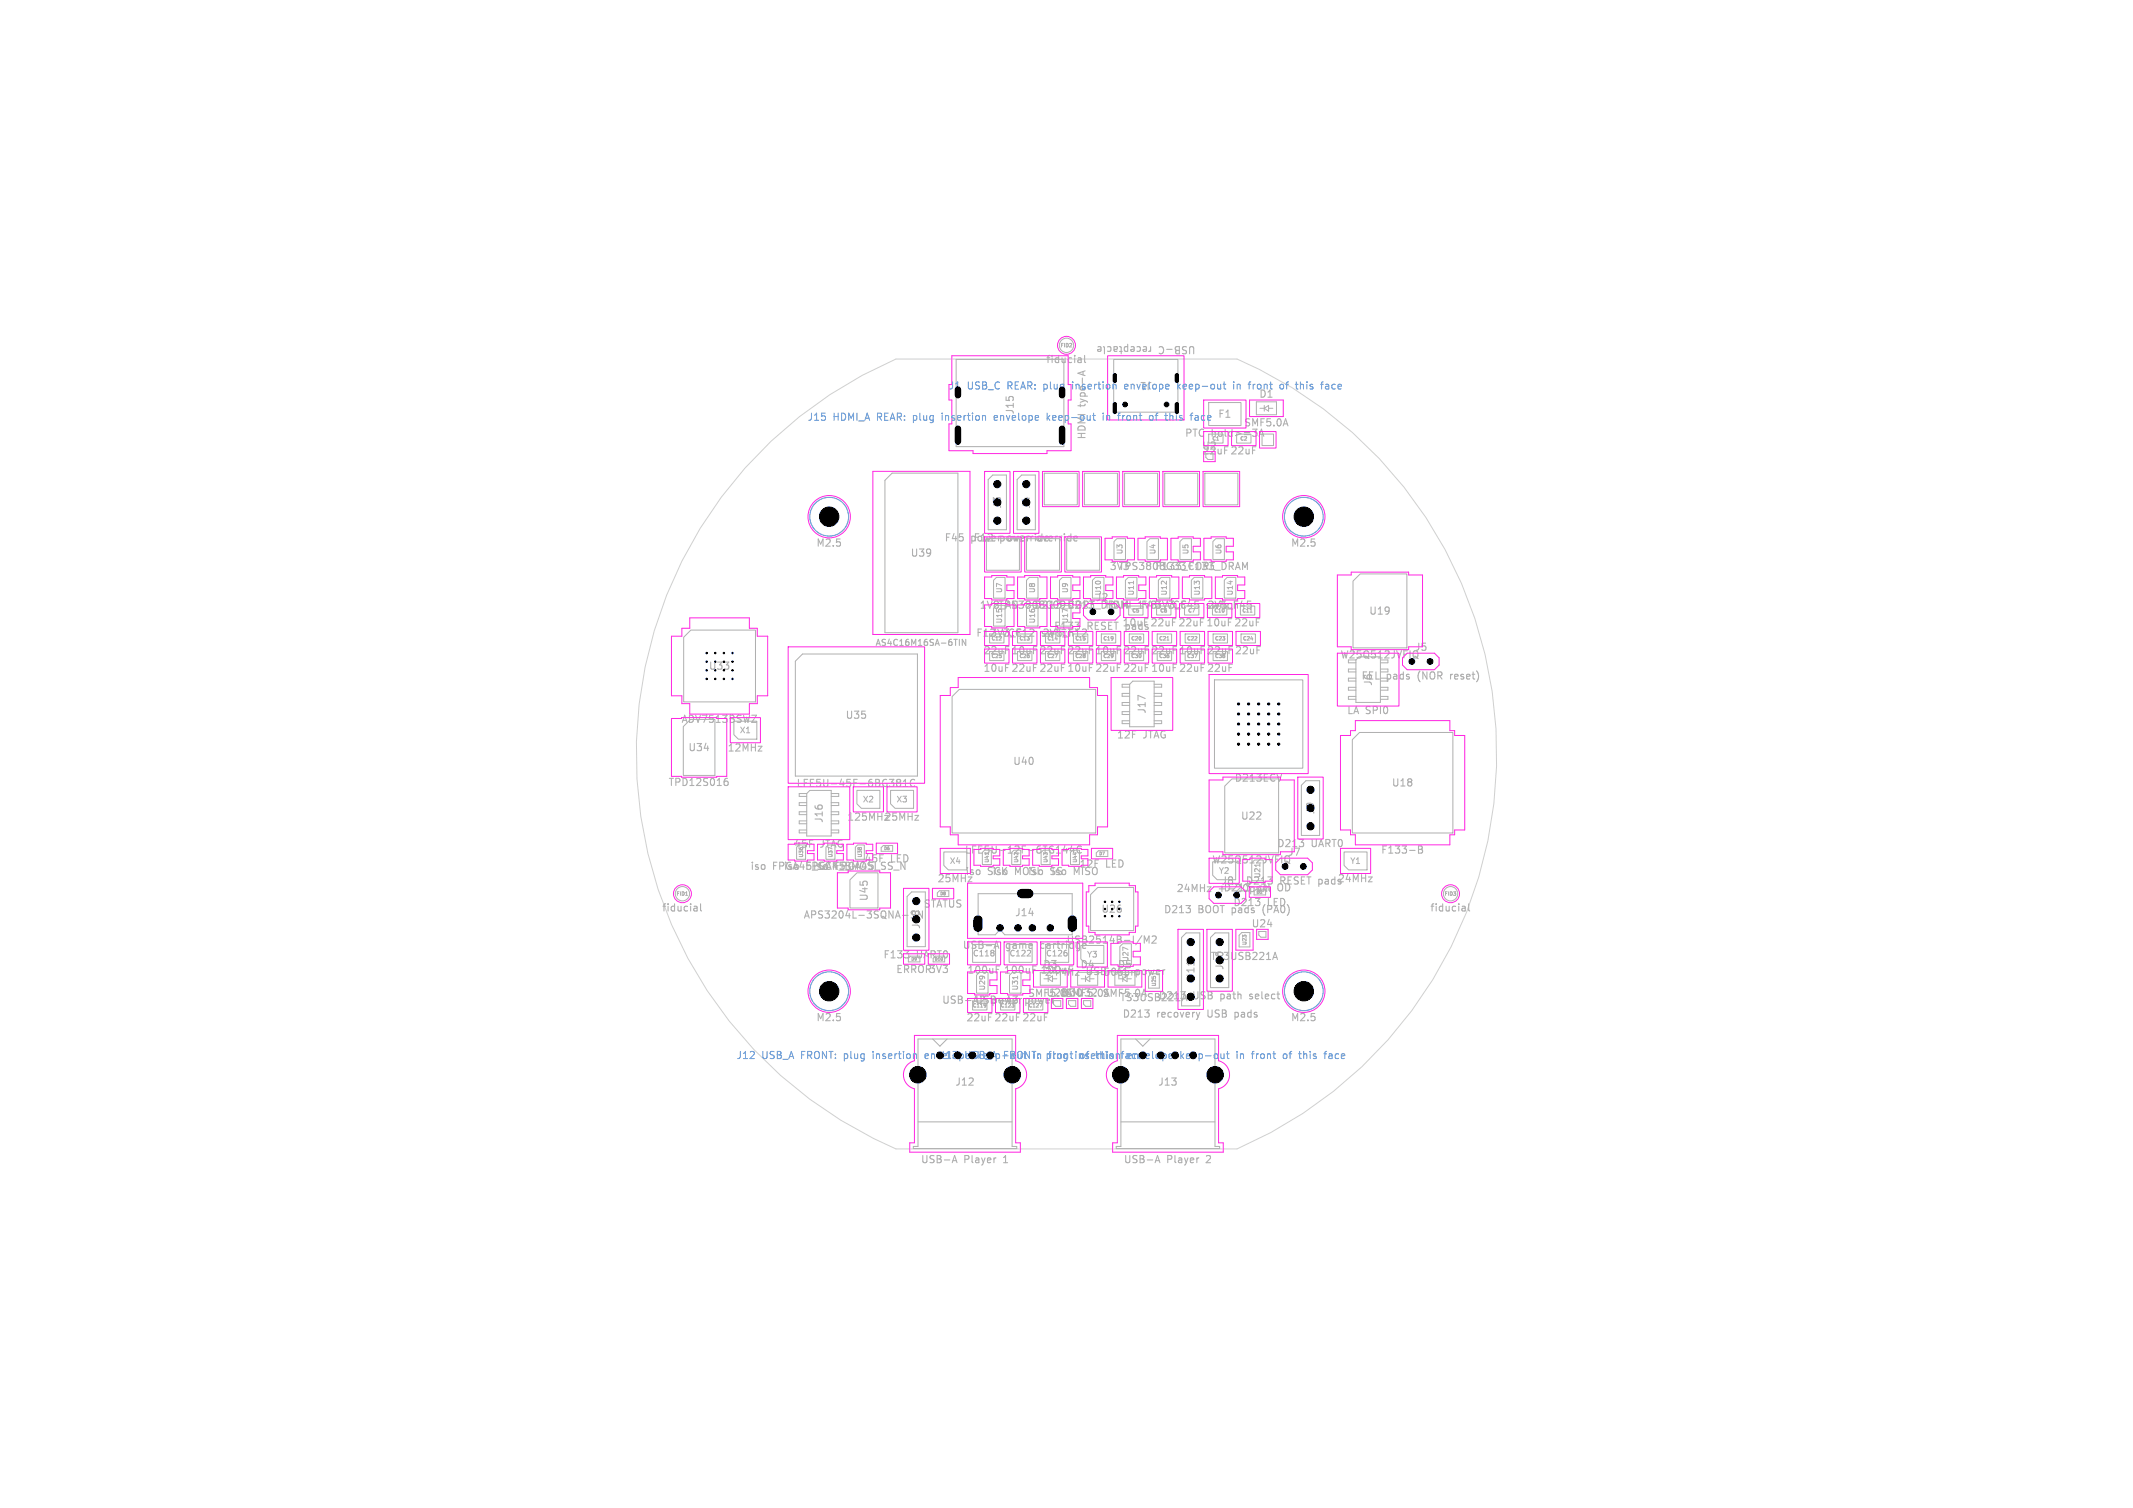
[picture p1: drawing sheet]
<svg xmlns="http://www.w3.org/2000/svg" width="297mm" height="210mm" viewBox="0 0 297 210" stroke-linecap="round" stroke-linejoin="round" font-family="sans-serif">
<defs><g id="words">
<g font-size="1.4" fill="#afafaf">
<text x="145.6" y="50.8">fiducial</text>
<text x="160.3" y="48" transform="rotate(-180 160.3 48)">receptacle</text>
<text x="166.6" y="48" transform="rotate(-180 166.6 48)">USB-C</text>
<text x="169.5" y="58.4">F1</text>
<text x="173.1" y="59.6">SMF5.0A</text>
<text x="164.9" y="61">PTC</text>
<text x="167.3" y="63.5">22uF 22uF</text>
<text x="168.7" y="61">hold&gt;=3A</text>
<text x="113.6" y="76.3">M2.5</text>
<text x="114.3" y="72.7">H3</text>
<text x="126.7" y="77.7">U39</text>
<text x="131.4" y="75.6">F45</text>
<text x="135.2" y="75.6">power power</text>
<text x="135.5" y="75.6">F12</text>
<text x="140.5" y="75.6">override</text>
<text x="144.6" y="75.6">override</text>
<text x="179.7" y="76.3">M2.5</text>
<text x="180.4" y="72.7">H4</text>
<text x="135.8" y="88.9">F12_VCC</text>
<text x="145.1" y="88.9">switch</text>
<text x="145.1" y="88.9">2V5_F12</text>
<text x="151.4" y="87.9">RESET pads</text>
<text x="156.2" y="87.4">10uF 22uF 22uF 10uF 22uF</text>
<text x="168" y="85">switch</text>
<text x="190.5" y="85.8">U19</text>
<text x="136.8" y="91.3">22uF 10uF 22uF 22uF 10uF 22uF 22uF 10uF 22uF 22uF</text>
<text x="136.8" y="93.8">10uF 22uF 22uF 10uF 22uF 22uF 10uF 22uF 22uF</text>
<text x="189.5" y="94.8">FEL</text>
<text x="191.2" y="95.6" transform="rotate(-90 191.2 95.6)">J6</text>
<text x="193.1" y="94.8">pads</text>
<text x="196.9" y="90.8">J5</text>
<text x="197.6" y="94.8">(NOR</text>
<text x="202.4" y="94.8">reset)</text>
<text x="117.6" y="100.3">U35</text>
<text x="159.7" y="99.5" transform="rotate(-90 159.7 99.5)">J17</text>
<text x="187.5" y="99.7">LA</text>
<text x="190.2" y="99.7">SPI0</text>
<text x="95.7" y="104.8">U34</text>
<text x="101.2" y="104.9">12MHz</text>
<text x="141" y="106.7">U40</text>
<text x="155.4" y="103">12F</text>
<text x="159.2" y="103">JTAG</text>
<text x="93" y="109.7">TPD12S016</text>
<text x="110.8" y="109.8">LFE5U-45F-6BG381C</text>
<text x="193.7" y="109.7">U18</text>
<text x="114.8" y="114.7" transform="rotate(-90 114.8 114.7)">J16</text>
<text x="117.9" y="114.5">125MHz25MHz</text>
<text x="172.7" y="114.3">U22</text>
<text x="179.3" y="119.4">J7</text>
<text x="182.6" y="118.2">UART0</text>
<text x="192.2" y="119.1">F133-B</text>
<text x="104.4" y="121.3">iso</text>
<text x="109" y="121.3">iso</text>
<text x="113.1" y="121.3">iso</text>
<text x="121" y="125.6" transform="rotate(-90 121 125.6)">U45</text>
<text x="124" y="120.3">LED</text>
<text x="130.4" y="123.1">25MHz</text>
<text x="134.3" y="122.1">iso</text>
<text x="138.1" y="122.1">iso</text>
<text x="143" y="122.1">iso</text>
<text x="146.3" y="122.1">iso</text>
<text x="149.5" y="122.1">MISO</text>
<text x="154" y="121">LED</text>
<text x="163.7" y="124.4">24MHz</text>
<text x="170" y="123.4">J8</text>
<text x="178.1" y="124.3">OD</text>
<text x="178.2" y="123.4">RESET pads24MHz</text>
<text x="92.1" y="127.1">fiducial</text>
<text x="111.8" y="128.1">APS3204L-3SQNA-SN</text>
<text x="128.5" y="126.6">STATUS</text>
<text x="141.2" y="127.8">J14</text>
<text x="162" y="127.4">D213</text>
<text x="166.8" y="127.4">BOOT pads</text>
<text x="176.2" y="127.4">(PA0)</text>
<text x="176.5" y="126.4">LED</text>
<text x="199" y="127.1">fiducial</text>
<text x="122.9" y="133.7">F133</text>
<text x="124.7" y="135.7">ERROR3V3</text>
<text x="127.6" y="133.7">UART0</text>
<text x="134" y="132.3">USB-A</text>
<text x="140.1" y="132.3">game</text>
<text x="144.8" y="135.8">100uF</text>
<text x="145.1" y="132.3">cartridge</text>
<text x="145.2" y="135">D3</text>
<text x="145.4" y="136.1">24MHz</text>
<text x="150.3" y="135">D4</text>
<text x="151" y="136">USB-A1</text>
<text x="151.3" y="136.1">+-50ppm</text>
<text x="158.1" y="136">power</text>
<text x="168.5" y="133.9">TS3USB221A</text>
<text x="113.6" y="142.4">M2.5</text>
<text x="114.3" y="138.8">H2</text>
<text x="134.5" y="142.4">22uF 22uF 22uF</text>
<text x="143" y="139">SMF5.0ASMF5.0ASMF5.0A</text>
<text x="155.9" y="139.6">TS3USB221A</text>
<text x="156.2" y="141.9">D213</text>
<text x="161.1" y="141.9">recovery</text>
<text x="161.2" y="139.4">D213</text>
<text x="166.1" y="139.4">USB</text>
<text x="168.3" y="141.9">USB</text>
<text x="170.1" y="139.4">path</text>
<text x="172.3" y="141.9">pads</text>
<text x="174.4" y="139.4">select</text>
<text x="179.7" y="142.4">M2.5</text>
<text x="180.4" y="138.8">H1</text>
<text x="132.9" y="151.4">J12</text>
<text x="161.2" y="151.4">J13</text>
<text x="128.1" y="162.2">USB-A</text>
<text x="134.2" y="162.2">Player</text>
<text x="139.9" y="162.2">1</text>
<text x="156.4" y="162.2">USB-A</text>
<text x="162.5" y="162.2">Player</text>
<text x="168.2" y="162.2">2</text>
</g>
<g font-size="1.4" fill="#5994dc">
<text x="160.5" y="53" transform="rotate(-180 160.5 53)">J1</text>
<text x="112.4" y="58.8">J15</text>
<text x="116" y="58.8">HDMI_A REAR: plug</text>
<text x="131.6" y="58.8">insertion</text>
<text x="132" y="54.4">J1</text>
<text x="134.7" y="54.4">USB_C</text>
<text x="139" y="58.8">envelope</text>
<text x="141.4" y="57.8" transform="rotate(-90 141.4 57.8)">J15</text>
<text x="146.5" y="58.8">keep-out</text>
<text x="149.7" y="54.4">insertion</text>
<text x="151.4" y="56.6" transform="rotate(-90 151.4 56.6)">type-A</text>
<text x="154.5" y="58.8">in</text>
<text x="156.8" y="58.8">front</text>
<text x="157.2" y="54.4">envelope</text>
<text x="161.3" y="58.8">of</text>
<text x="163.7" y="58.8">this</text>
<text x="164.7" y="54.4">keep-out</text>
<text x="167.4" y="58.8">face</text>
<text x="172.7" y="54.4">in</text>
<text x="175" y="54.4">front</text>
<text x="175.2" y="55.6">D1</text>
<text x="179.5" y="54.4">of</text>
<text x="181.9" y="54.4">this</text>
<text x="185.6" y="54.4">face</text>
<text x="151.4" y="61.3" transform="rotate(-90 151.4 61.3)">HDMI</text>
<text x="102.5" y="147.7">J12</text>
<text x="106.1" y="147.7">USB_A</text>
<text x="111.6" y="147.7">FRONT: plug</text>
<text x="121.9" y="147.7">insertion</text>
<text x="136.9" y="147.7">keep-out</text>
<text x="139.9" y="147.7">FRONT:inplug</text>
<text x="147.2" y="147.7">frontinsertion</text>
<text x="151.7" y="147.7">of</text>
<text x="154.1" y="147.7">this</text>
<text x="173.1" y="147.7">in</text>
<text x="175.5" y="147.7">front</text>
<text x="180" y="147.7">of</text>
<text x="182.4" y="147.7">this</text>
<text x="186.1" y="147.7">face</text>
</g>
<g font-size="1.4">
<text x="140.4" y="54.4">REAR: plug</text>
<text x="139.6" y="70.9" transform="rotate(-90 139.6 70.9)">J3</text>
<text x="143.6" y="70.9" transform="rotate(-90 143.6 70.9)">J4</text>
<text x="148.5" y="85">D213_DRAM</text>
<text x="98.6" y="93.5">U33</text>
<text x="183.2" y="113.5" transform="rotate(-90 183.2 113.5)">J9</text>
<text x="169.7" y="124.4">+-20ppmctl</text>
<text x="128.3" y="129.5" transform="rotate(-90 128.3 129.5)">J18</text>
<text x="153.3" y="127.3">U26</text>
<text x="166.5" y="136.5" transform="rotate(-90 166.5 136.5)">J11</text>
<text x="170.6" y="135.2" transform="rotate(-90 170.6 135.2)">J10</text>
<text x="129.4" y="147.7">envelope</text>
<text x="130.7" y="147.7">J13</text>
<text x="134.3" y="147.7">USB_A</text>
<text x="157.7" y="147.7">envelope</text>
<text x="157.8" y="147.7">face</text>
<text x="165.2" y="147.7">keep-out</text>
</g>
<g font-size="1.4" fill="#ff26e2">
<text x="167.3" y="62.8">U2</text>
<text x="152.5" y="83.9">J2</text>
<text x="154.4" y="79.6">3V3</text>
<text x="155.7" y="79.6">TPS3808G33</text>
<text x="160.8" y="79.6">F133_CORE</text>
<text x="165.3" y="79.6">F133_DRAM</text>
<text x="136.3" y="85">1V8_AN</text>
<text x="137.8" y="88.9">3V3_F12</text>
<text x="138.9" y="85">TPS3808G09</text>
<text x="143.9" y="85">D213_CORE</text>
<text x="146.7" y="87.9">F133</text>
<text x="153.8" y="85">HDMI_1V83V3_F45</text>
<text x="158.8" y="85">F45_VCC</text>
<text x="168" y="85">2V5_F45</text>
<text x="186.5" y="91.9">W25Q512JVFIQ</text>
<text x="94.8" y="100.9">ADV7513BSWZ</text>
<text x="171.8" y="109.1">D213ECV</text>
<text x="110.5" y="118.3">45F</text>
<text x="114.2" y="118.3">JTAG</text>
<text x="134.3" y="119.1">LFE5U-12F-6TG144C</text>
<text x="177.7" y="118.2">D213</text>
<text x="107.6" y="121.3">FPGA45_SCK_B</text>
<text x="112.2" y="121.3">FPGA45_MOSI</text>
<text x="116.3" y="121.3">FPGA45_SS_N</text>
<text x="120.3" y="120.3">45F</text>
<text x="137.5" y="122.1">SCK MOSI</text>
<text x="150.2" y="121">12F</text>
<text x="168.7" y="120.4">W25Q512JVFIQ</text>
<text x="170.3" y="124.3">D213</text>
<text x="173.4" y="123.4">D213</text>
<text x="148.4" y="131.6">USB2514B-I/M2</text>
<text x="171.6" y="126.4">D213</text>
<text x="174.2" y="129.3">U24</text>
<text x="134.6" y="135.8">100uF</text>
<text x="139.7" y="135.8">100uF</text>
<text x="155.5" y="135">D5</text>
<text x="131.1" y="140">USB-A2USB-A3</text>
<text x="138.1" y="140">power power</text>
<text x="145.6" y="139">U28U30U32</text>
</g>
<text font-size="1.2" fill="#afafaf" x="121.8" y="90.2">AS4C16M16SA-6TIN</text>
<g font-size="1.1" fill="#afafaf">
<text x="102.9" y="102.3">X1</text>
<text x="120.1" y="111.9">X2</text>
<text x="124.7" y="111.9">X3</text>
<text x="132.2" y="120.5">X4</text>
<text x="169.6" y="121.8">Y2</text>
<text x="187.9" y="120.5">Y1</text>
<text x="135.4" y="133.4">C118</text>
<text x="140.5" y="133.4">C122</text>
<text x="145.6" y="133.4">C126</text>
<text x="151.3" y="133.5">Y3</text>
</g>
<g font-size="1" fill="#afafaf">
<text x="156.4" y="77.3" transform="rotate(-90 156.4 77.3)">U3</text>
<text x="161" y="77.3" transform="rotate(-90 161 77.3)">U4</text>
<text x="165.6" y="77.3" transform="rotate(-90 165.6 77.3)">U5</text>
<text x="170.2" y="77.3" transform="rotate(-90 170.2 77.3)">U6</text>
<text x="139.7" y="82.7" transform="rotate(-90 139.7 82.7)">U7</text>
<text x="144.3" y="82.7" transform="rotate(-90 144.3 82.7)">U8</text>
<text x="148.9" y="82.7" transform="rotate(-90 148.9 82.7)">U9</text>
<text x="153.4" y="83" transform="rotate(-90 153.4 83)">U10</text>
<text x="158" y="83" transform="rotate(-90 158 83)">U11</text>
<text x="162.6" y="83" transform="rotate(-90 162.6 83)">U12</text>
<text x="167.2" y="83" transform="rotate(-90 167.2 83)">U13</text>
<text x="171.8" y="83" transform="rotate(-90 171.8 83)">U14</text>
<text x="139.7" y="86.9" transform="rotate(-90 139.7 86.9)">U15</text>
<text x="144.3" y="86.9" transform="rotate(-90 144.3 86.9)">U16</text>
<text x="148.9" y="86.9" transform="rotate(-90 148.9 86.9)">U17</text>
<text x="175.6" y="122.4" transform="rotate(-90 175.6 122.4)">U21</text>
<text x="157.3" y="134" transform="rotate(-90 157.3 134)">U27</text>
<text x="137.3" y="138" transform="rotate(-90 137.3 138)">U29</text>
<text x="141.9" y="138" transform="rotate(-90 141.9 138)">U31</text>
</g>
<g font-size=".7" fill="#afafaf">
<text x="147.6" y="48.5">FID2</text>
<text x="168.7" y="61.5">C1</text>
<text x="172.6" y="61.5">C2</text>
<text x="138" y="89.3">C12</text>
<text x="141.9" y="89.3">C13</text>
<text x="145.8" y="89.3">C14</text>
<text x="149.7" y="89.3">C15</text>
<text x="153.6" y="89.3">C19</text>
<text x="157.4" y="89.3">C20</text>
<text x="157.6" y="85.4">C5</text>
<text x="161.3" y="89.3">C21</text>
<text x="161.5" y="85.4">C6</text>
<text x="165.2" y="89.3">C22</text>
<text x="165.4" y="85.4">C7</text>
<text x="169" y="85.4">C10</text>
<text x="169.1" y="89.3">C23</text>
<text x="172.9" y="85.4">C11</text>
<text x="173" y="89.3">C24</text>
<text x="138" y="91.7">C25</text>
<text x="141.9" y="91.7">C26</text>
<text x="145.8" y="91.7">C27</text>
<text x="149.7" y="91.7">C28</text>
<text x="153.6" y="91.7">C29</text>
<text x="157.4" y="91.7">C30</text>
<text x="161.3" y="91.7">C36</text>
<text x="165.2" y="91.7">C37</text>
<text x="169.1" y="91.7">C38</text>
<text x="111.9" y="119.5" transform="rotate(-90 111.9 119.5)">U36</text>
<text x="116" y="119.5" transform="rotate(-90 116 119.5)">U37</text>
<text x="120.1" y="119.5" transform="rotate(-90 120.1 119.5)">U38</text>
<text x="94.1" y="124.8">FID1</text>
<text x="137.8" y="120.2" transform="rotate(-90 137.8 120.2)">U41</text>
<text x="141.9" y="120.2" transform="rotate(-90 141.9 120.2)">U42</text>
<text x="146" y="120.2" transform="rotate(-90 146 120.2)">U43</text>
<text x="150.1" y="120.2" transform="rotate(-90 150.1 120.2)">U44</text>
<text x="201.1" y="124.8">FID3</text>
<text x="173.7" y="131.7" transform="rotate(-90 173.7 131.7)">U23</text>
<text x="161" y="137.4" transform="rotate(-90 161 137.4)">U25</text>
<text x="135.4" y="140.4">C119</text>
<text x="139.3" y="140.4">C123</text>
<text x="143.2" y="140.4">C127</text>
</g>
<g font-size=".6" fill="#afafaf">
<text x="123.1" y="118.4">D6</text>
<text x="153" y="119.2">D7</text>
<text x="130.9" y="124.7">D8</text>
<text x="175" y="124.5">D2</text>
<text x="126.8" y="133.8">D9</text>
<text x="130.1" y="133.8">D10</text>
</g>
</g></defs>
<circle cx="148.5" cy="105" r="59.9" fill="none" stroke="#d0d2cd" stroke-width=".14"/>
<g fill="none" stroke="#afafaf" stroke-width=".15">
<path d="M150.2 49.8l.3 .1v.6M150.5 50.4l-.3 .1M150.5 50.1h-.3M150.8 51.7v.5M151 49.5v.9l.2 .1M151.1 51.6l-1 .4 1 .3M152.9 48.3h.3l.1 .1v.5h-.4l-.1-.2 .5-.1M161.4 49.2l.2 .1 .2-.1M161.8 48.3h-.2l-.2 .1M174.4 62.2h.5M175.3 60.8l.3-1 .4 1M175.4 60.5h.5"/>
<path d="M104.7 99.6h.6l-.6 1h.6M133.6 89v.9M134.5 89v.9l-.5-.9v.9M143.8 87.6l.2 .2-.1 .2-.5 .6h.6M149.7 86.6h.6l-.3 .4M150.3 87.1v.4M151.2 88l-.5 .6h.6M166.4 83.7h.5M166.7 84.1l.2 .2v.2l-.2 .2M171.1 92.5h.5M173.7 83.7h.5M174 84.1l.2 .2-.1 .4"/>
<path d="M174.9 86.2h.5M175 90h.5M197.1 91.4l.4 .3M197.4 91.3v.2l-.2 .1M202 93.9v.7M202 94v.1M100.9 108.8h.3l.2 .2-.1 .3h-.4M101.3 108.4l-.3 .1M105.6 103.9h.5l-.5 .7h.5M124.9 108.9l.1 .1M124.9 108.6l.3-.1 .2 .1v.2l-.2 .2M125 109h.2"/>
<path d="M125 109h-.1M125.2 109l.2 .2v.2l-.2 .1h-.3M125.8 109.5h.6M125.8 108.8l.3-.3v1M127.4 108.6a.47 .47 0 0 0-.7 .4 .47 .47 0 0 0 .5 .5l.2-.1M127.4 113.6h.5l-.5 .6h.5M148 118.5h.7M148.5 118.1v.7M149.2 117.8l-.2 .7h.6M149.5 118.1v.7M150.6 118.7l-.3 .1M150.6 117.9a.46 .46 0 0 0-.6 .1 .46 .46 0 0 0 0 .7l.1 .1"/>
<path d="M179.3 120l.3 .3M179.6 119.8l-.1 .2-.2 .2M180.9 116.9h.6l-.3 .4M181.5 117.4v.4M197.5 117.8h.3l.2 .2-.2 .3 .2 .1 .1 .2-.2 .2h-.4zM197.5 118.3h.3M96.7 126.2h.3l.1 .7M97.1 126.8l-.4 .1M97.1 126.4l-.4 .1M97.5 125.9v.8l.2 .2M125.7 127.5h.7M125.9 132.4h.7l-.4 .4"/>
<path d="M126.5 132.9v.4M135.3 122.1l-.5 .7h.5M138.4 132.1l.3-1 .4 1M138.5 131.8h.5M138.7 135h.3M138.7 134.5h.5M141 138.7h.7l-.4 .4M143.8 135h.3M143.8 134.5h.5M148.9 134.5h.5M149.7 135.2h.6l-.6 .6h.6M157.6 135.2v.6"/>
<path d="M159 130.3l-.9 1.3M159.3 131.3v-1l.4 .8 .3-.8v1M160.4 130.4l.4-.1 .2 .3-.6 .7h.6M164.4 138.1h.6l-.3 .4M164.7 139.1h.5M164.9 138.4l.4 1M165 138.6v.4M165.1 126.1h.7l-.4 .4M165.7 126.6v.4M166.2 133.9v.5M168.1 123.5h.5l-.5 .7h.5M175.4 125.6v.4"/>
<path d="M175.4 125.1l-.3 .4M176.5 122.1h.7l-.4 .4M177.1 122.6v.4M177.3 133.3h.5M177.5 132.6l.4 1M190.5 122.1h.6l-.6 .7h.6M203.7 126.2h.2l.1 .1v.6M204 126.8l-.3 .1M204 126.4l-.3 .1M204.5 125.9v.8l.1 .2M145.4 141.2h.5M159.4 140.6h.6l-.3 .4"/>
<path d="M160 141.1v.4M167.1 141l-.3 .6M132.6 161.9l.3-1 .4 1M132.7 161.6h.5M138.6 161.3h.1M160.8 161.9l.4-1 .3 1M160.9 161.6h.5M166.8 161.3h.1"/>
</g>
<g fill="none" stroke="#afafaf" stroke-width=".14">
<path d="M133.1 50.1h15v12.1h-15zM155.1 50.1h8.9v7.3h-8.9zM168.3 56.1h4.5v3.2h-4.5zM174.9 56h2.8v1.8h-2.8zM175.4 56.9h.6M176 56.5v.8M176 56.9l.6-.4v.8zM176.6 56.9h.6M124.2 65.9h9.2v22.2h-10.2v-21.2zM137.3 75h4.6v4.4h-4.6zM137.6 66.8l.6-.6h1.9v7.6h-2.5zM141.6 66.8l.7-.6h1.9v7.6h-2.6z"/>
<path d="M142.9 75h4.6v4.4h-4.6zM145.4 65.9h4.6v4.4h-4.6zM148.5 75h4.6v4.4h-4.6zM151 65.9h4.6v4.4h-4.6zM155.1 75.4l.4-.4h1.2v2.9h-1.6zM156.6 65.9h4.6v4.4h-4.6zM159.7 75.4l.4-.4h1.2v2.9h-1.6zM162.2 65.9h4.6v4.4h-4.6zM164.3 75.4l.4-.4h1.2v2.9h-1.6zM167.8 65.9h4.6v4.4h-4.6zM168.3 60.5h2v1.2h-2zM168.9 75.4l.4-.4h1.2v2.9h-1.6z"/>
<path d="M172.2 60.5h2v1.2h-2zM175.7 60.5h1.6v1.6h-1.6zM96.2 87.7h9v10h-10v-9zM110.7 92.1l1-1h16v17h-17zM133.6 96h19v20h-20v-19zM137.8 88.3h2v1.2h-2zM137.8 90.7h2v1.3h-2zM138.3 80.8l.4-.4h1.2v2.9h-1.6zM138.3 84.7l.4-.4h1.2v2.9h-1.6zM141.7 90.7h2v1.3h-2zM141.7 88.3h2v1.2h-2zM142.9 84.7l.4-.4h1.2v2.9h-1.6z"/>
<path d="M142.9 80.8l.4-.4h1.2v2.9h-1.6zM145.6 90.7h2v1.3h-2zM145.6 88.3h2v1.2h-2zM147.9 80.4h1.2v2.9h-1.6v-2.5zM147.9 84.3h1.2v2.9h-1.6v-2.5zM149.5 90.7h2v1.3h-2zM149.5 88.3h2v1.2h-2zM152.1 80.8l.4-.4h1.2v2.9h-1.6zM153.4 90.7h2v1.3h-2zM153.4 88.3h2v1.2h-2zM157.1 80.4h1.2v2.9h-1.6v-2.5zM157.2 84.4h2v1.3h-2z"/>
<path d="M157.2 88.3h2v1.2h-2zM157.2 90.7h2v1.3h-2zM157.3 95.3l.4-.4h3v6.3h-3.4zM157.3 96.6h-1.1v.4h1.1M157.3 95.3h-1.1v.4h1.1M157.3 97.8h-1.1v.4h1.1M157.3 99.1h-1.1v.4h1.1M157.8 80.9v.4M160.7 96.6h1v.4h-1M160.7 95.3h1v.4h-1M160.7 97.8h1v.4h-1M160.7 99.1h1v.4h-1"/>
<path d="M161 84.4h2v1.3h-2zM161.1 88.3h2v1.2h-2zM161.1 90.7h2v1.3h-2zM161.3 80.8l.4-.4h1.2v2.9h-1.6zM162.5 89.1h.3M164.9 84.4h2v1.3h-2zM165 88.3h2v1.2h-2zM165 90.7h2v1.3h-2zM166.3 80.4h1.2v2.9h-1.6v-2.5zM168.8 84.4h2v1.3h-2zM168.9 88.3h2v1.2h-2zM168.9 90.7h2v1.3h-2z"/>
<path d="M169.1 94.7h12.3v12.3h-12.3zM170.5 80.8l.4-.4h1.2v2.9h-1.6zM172.7 84.4h2v1.3h-2zM172.8 88.3h2v1.2h-2zM174.1 85.3h.2M188.4 80.9l1-1h6.5v10.3h-7.5zM188.8 93.2h-1v.4h1M188.8 94.4h-1v.4h1M188.8 95.7h-1v.4h1M188.8 97h-1v.4h1M189.2 91.5h3v6.3h-3.4v-5.9M192.2 93.2h1.1v.4h-1.1"/>
<path d="M192.2 94.8h1.1M192.2 95.7h1.1v.4h-1.1M192.2 97h1.1v.4h-1.1M192.2 94.4h1.1M95.1 101.2l1-1h3.4v7.8h-4.4zM102.2 100.4h3.2v2.5h-2.6l-.6-.6zM111.2 117.7h1v2h-1.3v-1.7zM112.3 110.5h-1v.4h1M112.3 111.8h-1v.4h1M112.3 113.1h-1v.4h1M112.3 114.3h-1v.4h1M112.3 115.6h-1v.4h1"/>
<path d="M112.8 110.1h2.9v6.3h-3.4v-5.9zM115.3 117.7h1v2h-1.3v-1.7zM115.7 110.5h1.1v.4h-1.1M115.7 111.8h1.1v.4h-1.1M115.7 113.1h1.1v.4h-1.1M115.7 114.3h1.1v.4h-1.1M115.7 115.6h1.1v.4h-1.1M119.3 110.1h3.2v2.5h-2.6l-.6-.7zM119.4 117.7h1v2h-1.3v-1.7zM123 117.8h1.3v.8h-1.6v-.5zM124 110.1h3.2v2.5h-2.6l-.6-.7zM131.4 118.6h3.2v2.5h-2.6l-.6-.6z"/>
<path d="M136.8 118.7l.3-.3h.9v2h-1.2zM140.9 118.7l.3-.3h.9v2h-1.2zM145 118.7l.3-.3h.9v2h-1.2zM149.1 118.7l.3-.3h.9v2h-1.2zM152.9 118.5h1.4v.8h-1.7v-.5zM157.3 100.4h-1.1v.4h1.1M160.7 100.4h1v.4h-1M171.5 108.5h6.5v10.3h-7.5v-9.3zM181.2 109.4l.6-.7h1.9v7.6h-2.5zM187.1 118.6h3.2v2.5h-2.5l-.7-.6zM188.3 103l1-1h13v14h-14zM95.5 124.7h.2"/>
<path d="M118.3 122.5l1-.9h2.9v4.9h-3.9zM126.3 124.9l.6-.7h1.9v7.6h-2.5zM126.5 134h1.6M128.1 133.2h-1.3l-.3 .3M130.8 124h1.3v.8h-1.6v-.5zM135.4 139.4h2v1.3h-2zM135.4 131.5h3.2v2.5h-3.2zM136 135.8l.4-.4h1.2v2.9h-1.6zM136.2 124.5h13.1v5.7h-9.4l-.7-.8-.6 .8h-2.4zM138.4 132.8v.3M140.5 131.5h3.2v2.5h-3.2zM140.6 135.8l.4-.4h1.2v2.9h-1.6z"/>
<path d="M141.7 135.9v.4M144.9 135.4h2.8v1.8h-2.8zM145.6 131.5h3.2v2.5h-3.2zM146 135.9v.8M146.6 135.9v.8l-.6-.4M147.7 139.4v.8h-.7M148.8 139.4v.5l.3 .3h.7v-.8M150 135.4h2.8v1.8h-2.8zM150.5 131.7h3.2v2.5h-2.6l-.6-.7zM150.5 136.3h.6M150.9 139.4v.5l.3 .3h.7v-.8M152.9 123.6h5v6h-6v-5z"/>
<path d="M155.2 135.4h2.8v1.8h-2.8zM155.9 131.8l.4-.4h1.2v2.9h-1.6zM156.9 136.3h.6M161.4 135.6v2h-1.5v-1.6M164.5 130.6l.7-.7h1.9v10.2h-2.6zM168.9 120h3.2v2.5h-2.6l-.6-.6zM169.2 129.9h1.9v7.6h-2.5v-6.9zM172.5 130.2l.4-.3h1.1v2h-1.5zM174.3 120.2l.4-.4h1.2v2.9h-1.6zM175.3 129.7v.5l.3 .3h.7v-.8M127.8 144.7h13.1v15h.7v.3h-14.4v-.3h.6zM127.8 156.2h13.1"/>
<path d="M129.9 144.7l1 1 1-1M156.1 144.7h13.1v15h.6v.3h-14.4v-.3h.7zM156.1 156.2h13.1M158.1 144.7l1 1 1-1"/>
<circle cx="148.5" cy="48.1" r="1"/>
<circle cx="95" cy="124.5" r="1"/>
<circle cx="202" cy="124.5" r="1"/>
</g>
<g fill="none" stroke="#ff26e2" stroke-width=".14">
<path d="M132.1 53.6v2.1h.4v3.3M132.1 59v3.8h3.4v.4h10.3v-.4h3.3v-3.8M132.5 53.6v-4.1h16.2v4.1h.4v2.1h-.4v3.3M154.2 49.5h10.7v9h-10.7zM167.6 55.7h5.9v3.9h-5.9zM174 55.7h4.7v2.3h-4.7zM121.5 65.6h13.6v22.8h-13.6zM137.1 65.7h3.5v8.6h-3.5zM137.1 74.8h5.1v4.9h-5.1zM141.1 65.7h3.6v8.6h-3.6zM142.7 74.8h5.1v4.9h-5.1zM145.2 65.7h5.1v4.9h-5.1z"/>
<path d="M148.3 74.8h5.1v4.9h-5.1zM150.7 65.7h5.1v4.9h-5.1zM154.9 78.2v-.2h-1v-3h1v-.2h2.1v.2h1v3h-1v.2M156.3 65.7h5.1v4.9h-5.1zM159.5 78.2v-.2h-1v-3h1v-.2h2.1v.2h1v3h-1v.2M161.9 65.7h5.1v4.9h-5.1zM164 78.2v-.2h-1v-3h1v-.2h2.1v.2h1v1.1h-1v.8h1v1.1h-1v.2M167.5 65.7h5.1v4.9h-5.1zM167.6 60.1h3.4v2h-3.4zM167.6 62.9v1.4h1.6v-1.4M168.6 78.2v-.2h-1v-3h1v-.2h2.1v.2h1v1.1h-1v.8h1v1.1h-1v.2M171.5 60.1h3.4v2h-3.4z"/>
<path d="M175.4 60.1h2.3v2.3h-2.3zM93.5 88.6h1.4v-1.1h1.1v-1.5h8.3v1.5h1.1v1.1h1.5v8.3h-1.5v1.1h-1.1v1.4h-8.3v-1.4h-1.1v-1.1h-1.4zM94.9 99.9h4.9M101.7 99.9h4.2v3.5h-4.2zM109.7 90.1h19v19h-19zM133.4 94.4h18.3v1.4h1.1v1.1h1.4v18.3h-1.4v1.1h-1.1v1.4h-18.3v-1.4h-1.1v-1.1h-1.4v-18.3h1.4v-1.1h1.1zM137.1 87.9h3.4v2h-3.4zM137.1 90.4h3.4v1.9h-3.4zM137.1 84.2v3h1v.2M138.1 83.6v-.2h-1v-3h1v-.2h2.1v.2h1v1.1h-1v.7h1v1.2h-1v.2M141 90.4h3.4v1.9h-3.4zM141 87.9h3.4v2h-3.4z"/>
<path d="M141.2 84.2v3h-1v.2M141.7 84.2v3h1v.2h2.1v-.2h1v-3M142.7 83.6v-.2h-1v-3h1v-.2h2.1v.2h1v3h-1v.2M144.9 90.4h3.4v1.9h-3.4zM144.9 87.9h3.4v2h-3.4zM146.3 84.2v3h1M147.3 83.6v-.2h-1v-3h1v-.2h2.1v.2h1v1.1h-1v.7h1v1.2h-1v.2M148.8 90.4h3.4v1.9h-3.4zM148.8 87.9h3.4v2h-3.4zM149.4 85.4v.7h1v1.1h-1M150.9 84.7v1l.6 .6h3.8l.7-.6v-1M151.5 84h3.8"/>
<path d="M152.7 90.4h3.4v1.9h-3.4zM152.7 87.9h3.4v2h-3.4zM154 83.4h1v-1.2h-1v-.7h1v-1.1h-1v-.2h-2.1v.2h-1v3h1v.2M154.7 94.4h8.6v7.3h-8.6zM156.5 84h3.4v2h-3.4zM156.5 83.6v-.2h-1v-3h1v-.2h2.1v.2h1v1.1h-1v.7h1v1.2h-1v.2M156.5 87.9h3.4v2h-3.4zM156.5 90.4h3.4v1.9h-3.4zM160.3 84h3.4v2h-3.4zM160.4 87.9h3.4v2h-3.4zM160.4 90.4h3.4v1.9h-3.4zM161 80.2v.2h-1v3h1v.2"/>
<path d="M163.1 80.2v.2h1v3h-1v.2M164.2 84h3.4v2h-3.4zM164.3 87.9h3.4v2h-3.4zM164.3 90.4h3.4v1.9h-3.4zM165.6 80.2v.2h-1v3h1v.2h2.1v-.2h1v-3h-1v-.2M168.1 84h3.4v2h-3.4zM168.2 87.9h3.4v2h-3.4zM168.2 90.4h3.4v1.9h-3.4zM168.4 93.9h13.8v13.8h-13.8zM170.2 80.2v.2h-1v3h1v.2M172 84h3.4v2h-3.4zM172.1 87.9h3.4v2h-3.4z"/>
<path d="M172.3 80.2v.2h1v1.1h-1v.7h1v1.2h-1v.2M186.2 91h8.6v7.3h-8.6zM186.2 80.1h1.9v-.4h8v.4h2v10h-2v.4h-8v-.4h-1.9zM195.9 91h3.8l.7 .6v1l-.7 .7h-3.8l-.6-.7v-1M94.9 100.1h-1.4v8h1.4v.1h4.9v-.1h1.4v-8M109.7 109.6h8.6v7.3h-8.6zM110.7 117.6h-1v2.2h1v.1M112.4 117.6h.9v.9h-.9v.4h.9v.9h-.9v.1M113.8 117.6v2.2h1v.1M116.5 118.5v.4h.9v.9h-.9v.1M118.8 109.6h4.2v3.5h-4.2zM120.6 118.9v-.4h.9v-.9h-.9v-.2h-1.8v.2h-.9v2.2h.9v.1"/>
<path d="M122 117.4h3v1.5h-3zM123.5 109.6h4.2v3.5h-4.2zM130.9 118.1h4.2v3.5h-4.2zM135.6 118.3v2.2h.9v.1h1.8v-.1h.9v-.9h-.9v-.4M139.7 118.3v2.2h.9v.1M142.4 119.2v.4h.9v.9h-.9v.1M143.8 118.3v2.2h.9v.1h1.8v-.1h.9v-.9h-.9v-.4M150.6 119.6v-.4h.9v-.9h-.9v-.2h-1.8v.2h-.9v2.2h.9v.1h1.8M152 118.1h2.9v1.5h-2.9zM168.4 119.5h4.2v3.5h-4.2zM173 119.7v3M177.1 119.7v3h-1"/>
<path d="M178.3 108.2h-8v.4h-1.9v10h1.9v.4h8v-.4M178.3 119.5h3.8l.6 .7v1l-.6 .6h-3.8l-.7-.6v-1M178.3 108.6h1.9v10M180.7 108.2h3.5v8.6h-3.5zM186.6 118.1h4.3v3.5h-4.3zM186.6 102.4h1.4v-.6h.7v-1.4h13.2v1.4h.6v.6h1.4v13.2h-1.4v.7h-.6v1.4h-13.2v-1.4h-.7v-.7h-1.4zM116.6 121.5v5h1.5v.2h4.4v-.2h1.5v-5M118.1 121.3h4.4M125.8 123.7h3.5v8.6h-3.5zM125.8 132.8h3v1.5h-3zM129.3 132.8h2.9v1.5h-2.9zM129.8 123.7h3v1.5h-3z"/>
<path d="M134.7 139.1h3.4v1.9h-3.4zM134.7 131.2h4.6v3.2h-4.6zM134.7 123h16.1v7.7h-16.1zM134.7 135.4v3h1v.2M138.6 139.1h3.4v1.9h-3.4zM138.8 135.4v1.1h-1v.8h1v1.1h-1v.2M139.8 131.2h4.6v3.2h-4.6zM140.3 135.4h-1v3h1v.2h2.1v-.2h1v-1.1h-1v-.8h1v-1.1M142.5 139.1h3.4v1.9h-3.4zM143.9 135.2h4.7v2.3h-4.7zM144.9 131.2h4.6v3.2h-4.6zM148 139.1v1.4h-1.6"/>
<path d="M148.5 139.1v1.4h1.6v-1.4M149.1 135.2h4.7v2.3h-4.7zM150 131.2h4.2v3.5h-4.2zM150.6 139.1v1.4h1.6v-1.4M151.6 123.3h.9v-.3h4.7v.3h.9v.9h.4v4.8h-.4v.8h-.9v.4h-4.7v-.4h-.9v-.8h-.3v-4.8h.3zM154.3 135.2h4.7v2.3h-4.7zM154.7 131.4v3h1M158.8 131.4v1.1h-1v.8h1v1.1h-1v.2h-2.1M159.5 135.2h2.4v2.9h-2.4zM164 129.4h3.6v11.2h-3.6zM168.1 129.4h3.5v8.6h-3.5zM172.1 129.4h2.4v2.9h-2.4z"/>
<path d="M172.8 123.5h-3.8l-.6 .7v1l.6 .6h3.8M173.9 123.5h3v1.5h-3zM175 129.4v1.4h1.6v-1.4M127.3 144.2h14.1v3.5a2.01 2.01 0 0 1 1.6 2 2.01 2.01 0 0 1-1.6 1.9v7.6h.7v1.3h-15.4v-1.3h.6v-7.6a2.01 2.01 0 0 1-1.5-1.9 2.01 2.01 0 0 1 1.5-2zM155.6 144.2h14.1v3.5a2.01 2.01 0 0 1 1.5 2 2.01 2.01 0 0 1-1.5 1.9v7.6h.6v1.3h-15.4v-1.3h.7v-7.6a2.01 2.01 0 0 1-1.6-1.9 2.01 2.01 0 0 1 1.6-2z"/>
<circle cx="148.5" cy="48.1" r="1.25"/>
<circle cx="115.5" cy="72" r="2.95"/>
<circle cx="181.5" cy="72" r="2.95"/>
<circle cx="95" cy="124.5" r="1.25"/>
<circle cx="115.5" cy="138" r="2.95"/>
<circle cx="181.5" cy="138" r="2.95"/>
<circle cx="202" cy="124.5" r="1.25"/>
</g>
<g fill="none" stroke="#5994dc" stroke-width=".14">
<path d="M131.2 57.5v.1M137.2 57.9v.6M138.8 57.9h-.2l-.2 .1 .1 .5h.3M138.9 58.1l-.5 .1M145.8 57.5v1M145.9 58.2l.3 .3M146.2 57.9l-.4 .3M149.4 53.2v.1M152.1 57.9h.4M152.3 58.5h.2M153.6 57.5v.1M153.6 57.9v.6"/>
<path d="M154.1 57.9v.6M154.1 57.9v.1M155.4 53.6v.6M155.6 57.9h.4M155.9 57.5h.1M156.3 57.9v.6M156.4 58l-.1 .1M156.9 53.5h-.2l-.1 .2v.4l.3 .1M157.1 53.8h-.5M160 58.1l.2-.2h.3l.1 .2-.1 .4h-.3l-.2-.2M160.8 57.9h.4M162.9 57.9h.3l.1 .1"/>
<path d="M164 53.2v1M164.1 53.8l.3 .4M164.4 53.5l-.4 .4M166.4 57.9h.4v.6M166.8 58.1l-.3 .1-.1 .1 .1 .2h.3M170.3 53.5h.4M170.5 54.1l.2 .1M171.8 53.2v.1M171.8 53.5v.7M172.3 53.5v.7M172.3 53.6h.1M173.8 53.5h.4"/>
<path d="M174.1 53.2h.1M174.5 53.5v.7M174.5 53.6v.1M178.2 53.7l.2-.2 .2 .1 .1 .1-.1 .4-.2 .1-.2-.2M179 53.5h.4M181.1 53.6l.3-.1 .1 .2M184.6 53.6h.4v.6M185 53.8h-.3l-.2 .1 .2 .3 .3-.1M121.6 146.4v.1M127.6 146.8v.6M129.1 146.8h-.2l-.1 .1 .1 .5h.2M129.3 147l-.5 .1"/>
<path d="M156.8 146.8h.3l.1 .1M157.2 147h-.3l-.1 .2 .1 .2h.3M157.4 146.8h-.2l-.1 .1v.5h.3M157.5 147l-.4 .1M164.4 146.4v1M164.5 147l.3 .4M164.8 146.8l-.4 .3M170.8 146.8h.3M171 147.4h.1M172.2 146.4v.1M172.2 146.8v.6M172.7 146.8v.6"/>
<path d="M172.8 146.8h-.1M174.2 146.8h.4M174.5 146.4h.1M175 146.8v.6M175 146.8v.1M178.7 146.9l.2-.1h.2l.1 .1-.1 .5h-.2l-.2-.2M179.5 146.8h.4M181.6 146.8h.2l.2 .1M185.1 146.8h.3l.1 .6M185.5 147h-.4l-.1 .2 .1 .2h.4"/>
</g>
<g fill="none" stroke="#5994dc" stroke-width=".15">
<circle cx="115.5" cy="72" r="2.7"/>
<circle cx="181.5" cy="72" r="2.7"/>
<circle cx="115.5" cy="138" r="2.7"/>
<circle cx="181.5" cy="138" r="2.7"/>
</g>
<g fill="#000" stroke="#000" stroke-width=".14">
<circle cx="156.7" cy="56.3" r=".33"/>
<circle cx="162.4" cy="56.3" r=".33"/>
<circle cx="115.5" cy="72" r="1.35"/>
<circle cx="138.9" cy="72.5" r=".5"/>
<circle cx="138.9" cy="67.4" r=".5"/>
<circle cx="142.9" cy="67.4" r=".5"/>
<circle cx="142.9" cy="72.5" r=".5"/>
<circle cx="181.5" cy="72" r="1.35"/>
<circle cx="98.4" cy="94.5" r=".1"/>
<circle cx="98.4" cy="90.9" r=".1"/>
<circle cx="99.6" cy="94.5" r=".1"/>
<circle cx="99.6" cy="90.9" r=".1"/>
<circle cx="100.8" cy="94.5" r=".1"/>
<circle cx="100.8" cy="90.9" r=".1"/>
<circle cx="102" cy="92.1" r=".1"/>
<circle cx="102" cy="93.3" r=".1"/>
<circle cx="102" cy="94.5" r=".1"/>
<circle cx="102" cy="90.9" r=".1"/>
<circle cx="172.5" cy="99.4" r=".15"/>
<circle cx="172.5" cy="98" r=".15"/>
<circle cx="173.9" cy="99.4" r=".15"/>
<circle cx="173.9" cy="98" r=".15"/>
<circle cx="175.3" cy="99.4" r=".15"/>
<circle cx="175.3" cy="98" r=".15"/>
<circle cx="176.7" cy="99.4" r=".15"/>
<circle cx="176.7" cy="98" r=".15"/>
<circle cx="178.1" cy="99.4" r=".15"/>
<circle cx="178.1" cy="98" r=".15"/>
<circle cx="196.6" cy="92.1" r=".4"/>
<circle cx="199.1" cy="92.1" r=".4"/>
<circle cx="172.5" cy="100.8" r=".15"/>
<circle cx="172.5" cy="103.6" r=".15"/>
<circle cx="172.5" cy="102.2" r=".15"/>
<circle cx="173.9" cy="100.8" r=".15"/>
<circle cx="173.9" cy="103.6" r=".15"/>
<circle cx="173.9" cy="102.2" r=".15"/>
<circle cx="175.3" cy="100.8" r=".15"/>
<circle cx="175.3" cy="103.6" r=".15"/>
<circle cx="175.3" cy="102.2" r=".15"/>
<circle cx="176.7" cy="100.8" r=".15"/>
<circle cx="176.7" cy="103.6" r=".15"/>
<circle cx="176.7" cy="102.2" r=".15"/>
<circle cx="178.1" cy="100.8" r=".15"/>
<circle cx="178.1" cy="103.6" r=".15"/>
<circle cx="178.1" cy="102.2" r=".15"/>
<circle cx="182.5" cy="115.1" r=".5"/>
<circle cx="182.5" cy="110" r=".5"/>
<circle cx="115.5" cy="138" r="1.35"/>
<circle cx="127.6" cy="125.5" r=".5"/>
<circle cx="127.6" cy="130.6" r=".5"/>
<circle cx="139.2" cy="129.2" r=".45"/>
<circle cx="141.7" cy="129.2" r=".45"/>
<circle cx="143.7" cy="129.2" r=".45"/>
<circle cx="146.2" cy="129.2" r=".45"/>
<circle cx="153.9" cy="125.6" r=".1"/>
<circle cx="154.9" cy="125.6" r=".1"/>
<circle cx="155.9" cy="125.6" r=".1"/>
<circle cx="165.8" cy="131.2" r=".5"/>
<circle cx="165.8" cy="133.7" r=".5"/>
<circle cx="165.8" cy="138.8" r=".5"/>
<circle cx="169.8" cy="131.2" r=".5"/>
<circle cx="169.8" cy="136.3" r=".5"/>
<circle cx="178.9" cy="120.7" r=".4"/>
<circle cx="181.5" cy="120.7" r=".4"/>
<circle cx="181.5" cy="138" r="1.35"/>
<circle cx="127.8" cy="149.7" r="1.15"/>
<circle cx="140.9" cy="149.7" r="1.15"/>
<circle cx="156.1" cy="149.7" r="1.15"/>
<circle cx="163.6" cy="147" r=".47"/>
<circle cx="169.2" cy="149.7" r="1.15"/>
</g>
<path d="M133.4 54.2v.8M133.4 59.7v1.8M147.9 59.7v1.8" fill="none" stroke="#000" stroke-width=".9"/>
<path d="M155.2 52.3v.8M155.2 56.3v1.1M163.9 52.3v.8M163.9 56.3v1.1" fill="none" stroke="#000" stroke-width=".6"/>
<path d="M136.2 128.1v1M142.2 124.4h1M149.3 128.1v1" fill="none" stroke="#000" stroke-width="1.3"/>
<use href="#words"/>
</svg>
